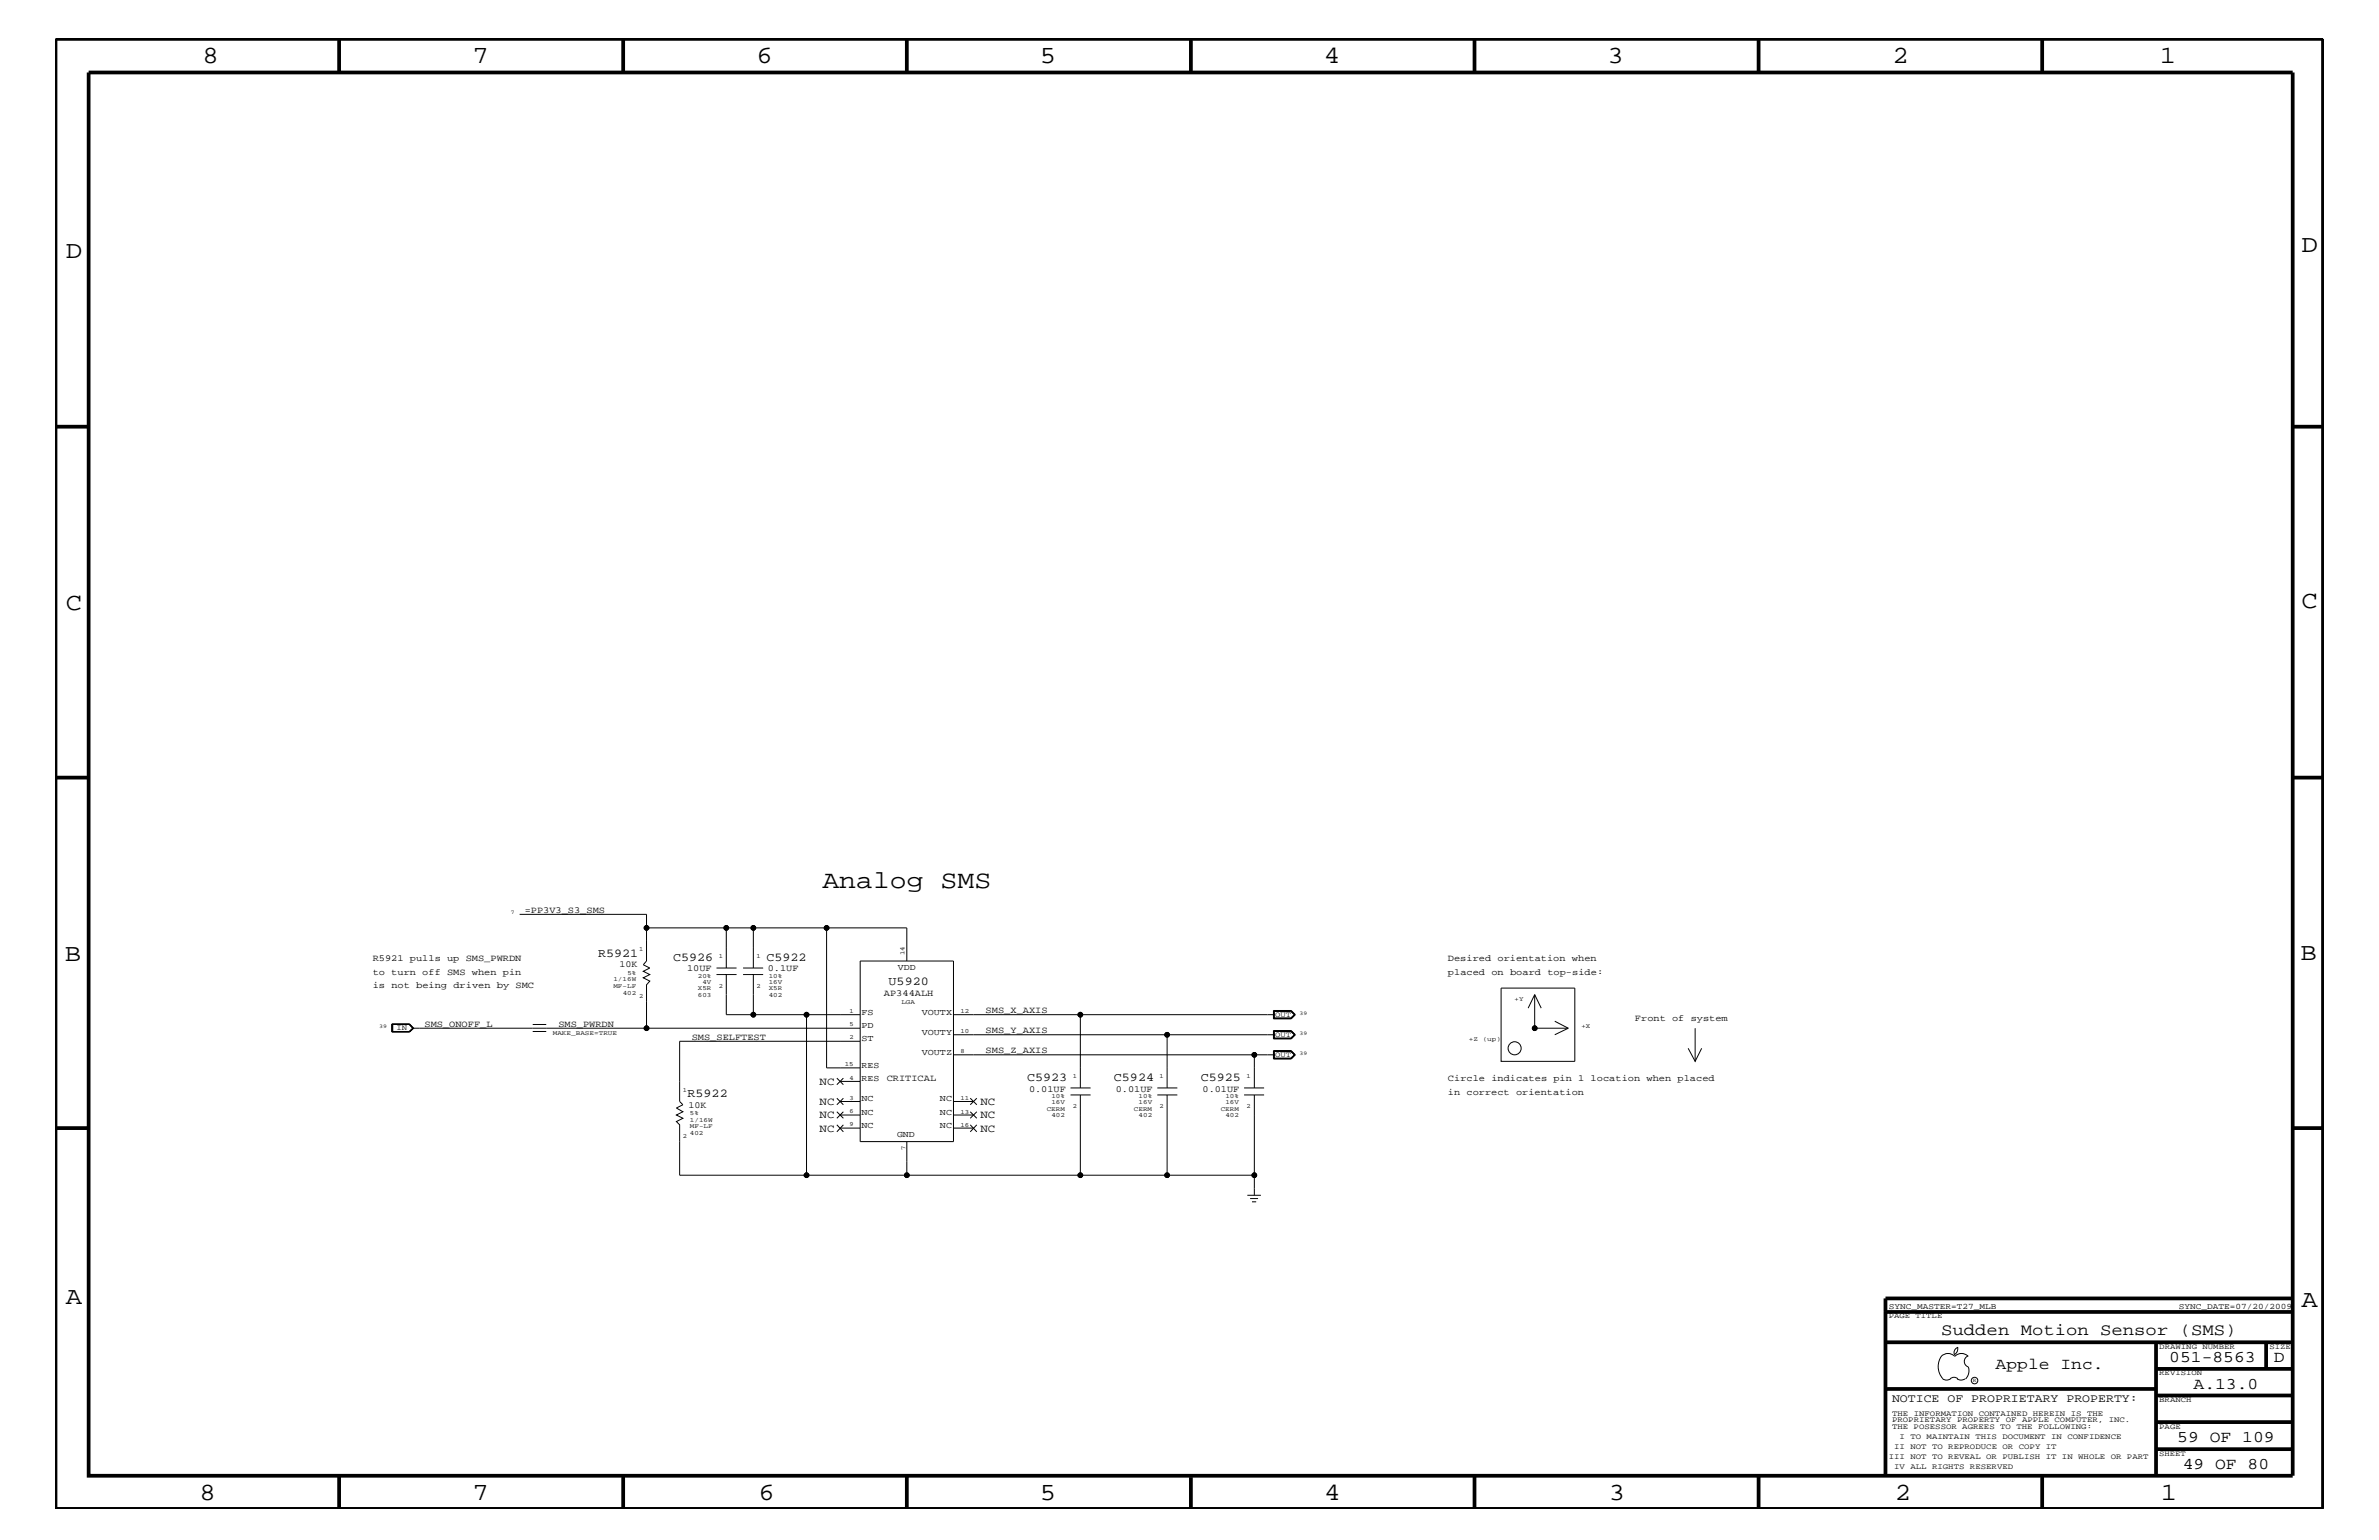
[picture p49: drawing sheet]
<svg xmlns="http://www.w3.org/2000/svg" width="432mm" height="279mm" viewBox="0 0 432 279" stroke-linecap="round" stroke-linejoin="round" font-family="sans-serif">
<defs><g id="words">
<text font-size="4.6" x="149.3" y="161.1">Analog SMS</text>
<g font-size="4.5">
<text x="36.7" y="11.5">8</text>
<text x="85.8" y="11.5">7</text>
<text x="137.3" y="11.5">6</text>
<text x="188.7" y="11.5">5</text>
<text x="240.3" y="11.5">4</text>
<text x="291.8" y="11.5">3</text>
<text x="343.5" y="11.5">2</text>
<text x="392" y="11.5">1</text>
<text x="11.9" y="46.8">D</text>
<text x="417.7" y="45.7">D</text>
<text x="11.9" y="110.6">C</text>
<text x="417.7" y="110.3">C</text>
<text x="11.8" y="174.3">B</text>
<text x="417.6" y="174.2">B</text>
<text x="11.9" y="236.7">A</text>
<text x="417.7" y="237.1">A</text>
<text x="36.2" y="272.1">8</text>
<text x="85.8" y="272.1">7</text>
<text x="137.7" y="272.1">6</text>
<text x="188.7" y="272.1">5</text>
<text x="240.4" y="272.1">4</text>
<text x="292" y="272.1">3</text>
<text x="343.9" y="272.1">2</text>
<text x="392.2" y="272.1">1</text>
</g>
<g font-size="3">
<text x="352.3" y="242.3">Sudden Motion Sensor (SMS)</text>
<text x="362.2" y="248.4">Apple Inc.</text>
<text x="393.7" y="247.1">051-8563</text>
<text x="398.1" y="252">A.13.0</text>
<text x="412.7" y="247.1">D</text>
<text x="395.2" y="261.6">59 OF 109</text>
<text x="396.2" y="266.6">49 OF 80</text>
</g>
<g font-size="2.2">
<text x="108.5" y="173.7">R5921</text>
<text x="122.2" y="174.4">C5926</text>
<text x="139.1" y="174.4">C5922</text>
<text x="161.3" y="178.7">U5920</text>
<text x="186.4" y="196.2">C5923</text>
<text x="202.2" y="196.2">C5924</text>
<text x="217.9" y="196.2">C5925</text>
<text x="124.8" y="199.1">R5922</text>
</g>
<text font-size="2.1" x="343.4" y="254.4">NOTICE OF PROPRIETARY PROPERTY:</text>
<g font-size="2">
<text x="148.8" y="196.8">NC</text>
<text x="148.8" y="200.4">NC</text>
<text x="148.8" y="202.9">NC</text>
<text x="178" y="200.4">NC</text>
<text x="178" y="202.9">NC</text>
<text x="148.8" y="205.3">NC</text>
<text x="178" y="205.3">NC</text>
</g>
<g font-size="1.7">
<text x="95.2" y="165.6">=PP3V3_S3_SMS</text>
<text x="67.6" y="174.4">R5921 pulls up SMS_PWRDN</text>
<text x="67.6" y="176.8">to turn off SMS when pin</text>
<text x="67.6" y="179.3">is not being driven by SMC</text>
<text x="112.4" y="175.5">10K</text>
<text x="124.7" y="176.2">10UF</text>
<text x="139.4" y="176.2">0.1UF</text>
<text x="262.8" y="176.8">placed on board top-side:</text>
<text x="262.8" y="174.4">Desired orientation when</text>
<text x="160.4" y="180.7">AP344ALH</text>
<text x="178.9" y="183.8">SMS_X_AXIS</text>
<text x="296.8" y="185.3">Front of system</text>
<text x="77" y="186.3">SMS_ONOFF_L</text>
<text x="101.3" y="186.3">SMS_PWRDN</text>
<text x="125.6" y="188.7">SMS_SELFTEST</text>
<text x="178.9" y="187.5">SMS_Y_AXIS</text>
<text x="178.9" y="191.1">SMS_Z_AXIS</text>
<text x="161" y="196.2">CRITICAL</text>
<text x="262.8" y="196.2">Circle indicates pin 1 location when placed</text>
<text x="125" y="200.9">10K</text>
<text x="186.8" y="198.1">0.01UF</text>
<text x="202.5" y="198.1">0.01UF</text>
<text x="218.3" y="198.1">0.01UF</text>
<text x="262.8" y="198.7">in correct orientation</text>
</g>
<g font-size="1.6">
<text x="163" y="176">VDD</text>
<text x="156.4" y="184.1">FS</text>
<text x="167.3" y="184.1">VOUTX</text>
<text x="156.4" y="186.5">PD</text>
<text x="156.4" y="188.9">ST</text>
<text x="167.3" y="187.7">VOUTY</text>
<text x="167.3" y="191.4">VOUTZ</text>
<text x="156.4" y="193.7">RES</text>
<text x="156.4" y="196.2">RES</text>
<text x="156.4" y="199.8">NC</text>
<text x="156.4" y="202.3">NC</text>
<text x="170.6" y="199.8">NC</text>
<text x="170.6" y="202.3">NC</text>
<text x="156.4" y="204.7">NC</text>
<text x="162.8" y="206.3">GND</text>
<text x="170.6" y="204.7">NC</text>
</g>
<g font-size="1.5">
<text x="342.8" y="237.4">SYNC_MASTER=T27_MLB</text>
<text x="395.5" y="237.4">SYNC_DATE=07/20/2009</text>
</g>
<g font-size="1.4">
<text x="231.5" y="184.4">OUT</text>
<text x="72" y="186.9">IN</text>
<text x="231.5" y="191.7">OUT</text>
<text x="231.5" y="188.1">OUT</text>
<text x="342.8" y="239.2">PAGE TITLE</text>
<text x="391.9" y="244.7">DRAWING NUMBER</text>
<text x="411.9" y="244.7">SIZE</text>
<text x="391.9" y="249.5">REVISION</text>
<text x="343.4" y="256.8">THE INFORMATION CONTAINED HEREIN IS THE</text>
<text x="391.9" y="254.4">BRANCH</text>
<text x="343.4" y="259.3">THE POSESSOR AGREES TO THE FOLLOWING:</text>
<text x="343.4" y="258">PROPRIETARY PROPERTY OF APPLE COMPUTER, INC.</text>
<text x="343.8" y="262.9">II NOT TO REPRODUCE OR COPY IT</text>
<text x="344.8" y="261.1">I TO MAINTAIN THIS DOCUMENT IN CONFIDENCE</text>
<text x="391.9" y="259.3">PAGE</text>
<text x="342.8" y="264.7">III NOT TO REVEAL OR PUBLISH IT IN WHOLE OR PART</text>
<text x="343.8" y="266.6">IV ALL RIGHTS RESERVED</text>
<text x="391.9" y="264.1">SHEET</text>
</g>
<g font-size="1.2">
<text x="116" y="172.6">1</text>
<text x="130.5" y="173.8">1</text>
<text x="137.3" y="173.8">1</text>
<text x="164.2" y="173.3" transform="rotate(-90 164.2 173.3)">14</text>
<text x="111.3" y="179.3">MF-LF</text>
<text x="111.3" y="178">1/16W</text>
<text x="113.9" y="176.8">5%</text>
<text x="126.7" y="179.7">X5R</text>
<text x="126.7" y="177.4">20%</text>
<text x="127.5" y="178.5">4V</text>
<text x="130.5" y="179.3">2</text>
<text x="137.3" y="179.3">2</text>
<text x="139.5" y="178.5">16V</text>
<text x="139.5" y="177.4">10%</text>
<text x="139.5" y="179.7">X5R</text>
<text x="113" y="180.5">402</text>
<text x="116" y="181">2</text>
<text x="126.7" y="181">603</text>
<text x="139.5" y="181">402</text>
<text x="154.2" y="183.8">1</text>
<text x="163.6" y="182.1">LGA</text>
<text x="174.3" y="183.8">12</text>
<text x="274.9" y="181.6">+Y</text>
<text x="100.3" y="187.7">MAKE_BASE=TRUE</text>
<text x="154.2" y="186.1">5</text>
<text x="154.2" y="188.6">2</text>
<text x="174.3" y="187.4">10</text>
<text x="174.3" y="191">8</text>
<text x="266.6" y="188.9">+Z</text>
<text x="269.1" y="188.9">(up)</text>
<text x="287" y="186.5">+X</text>
<text x="153.3" y="193.4">15</text>
<text x="154.2" y="195.9">4</text>
<text x="194.7" y="195.6">1</text>
<text x="210.5" y="195.6">1</text>
<text x="226.2" y="195.6">1</text>
<text x="124" y="198.1">1</text>
<text x="125.2" y="202.3">5%</text>
<text x="125.2" y="203.5">1/16W</text>
<text x="154.2" y="199.5">3</text>
<text x="154.2" y="201.9">6</text>
<text x="174.3" y="199.6">11</text>
<text x="174.3" y="202">13</text>
<text x="190" y="201.5">CERM</text>
<text x="190.8" y="202.7">402</text>
<text x="190.8" y="199.2">10%</text>
<text x="190.8" y="200.3">16V</text>
<text x="194.7" y="201">2</text>
<text x="205.8" y="201.5">CERM</text>
<text x="206.7" y="200.3">16V</text>
<text x="206.7" y="199.2">10%</text>
<text x="206.7" y="202.7">402</text>
<text x="210.5" y="201">2</text>
<text x="221.6" y="201.5">CERM</text>
<text x="222.4" y="202.7">402</text>
<text x="222.4" y="199.2">10%</text>
<text x="222.4" y="200.3">16V</text>
<text x="226.2" y="201">2</text>
<text x="124" y="206.5">2</text>
<text x="125.2" y="204.7">MF-LF</text>
<text x="125.2" y="205.9">402</text>
<text x="154.2" y="204.3">9</text>
<text x="164.3" y="208.7" transform="rotate(-90 164.3 208.7)">7</text>
<text x="174.3" y="204.4">16</text>
</g>
<g font-size="1">
<text x="92.7" y="165.9">7</text>
<text x="235.9" y="184.1">39</text>
<text x="68.8" y="186.5">39</text>
<text x="235.9" y="191.4">39</text>
<text x="235.9" y="187.7">39</text>
<text x="358.1" y="250.7">R</text>
</g>
</g></defs>
<g fill="none" stroke="#000" stroke-width=".18">
<path d="M94.3 165.9h23v8.5l-.5 .6 1.1 .6-1.1 .6 1.1 .6-1.1 .6 1.1 .6-.6 .7v7.8h38.8M117.3 168.3h32.7M130 176.8h3.7M130 175.6h3.7M131.8 176.8v7.3h4.9M131.8 168.3v7.3M134.9 176.8h3.6M134.9 175.6h3.6M136.7 176.8v7.3h9.7M136.7 168.3v7.3M156.1 174.4h17v32.7h-17zM164.6 174.4v-6.1h-14.6v25.4h6.1"/>
<path d="M272.5 179.3h13.3v13.3h-13.3zM71.2 185.9h3.1l.6 .6-.6 .6h-3.1zM71.3 185.9v1.2M74.3 185.9l.6 .6M74.3 185.8h-3.2v1.4h3.2M74.3 185.8l.8 .7-.8 .7M74.3 185.8l.7 .7-.7 .7M74.9 186.5h42.4M74.9 186.5l-.6 .6M96.7 187.1h2.4M96.7 185.9h2.4M151.9 195.6l1.2 1.2"/>
<path d="M151.9 199.2l1.2 1.2M152.5 199.8h3.6M152.5 196.2h3.6M153.1 195.6l-1.2 1.2M153.1 199.2l-1.2 1.2M156.1 188.9h-32.7v10.9l.6 .6-1.2 .6 1.2 .7-1.2 .6 1.2 .6-1.2 .6 .6 .6v9.1h41.2M156.1 184.1h-9.7v29.1M173.1 191.4h54.6M173.1 199.8h3.6M173.1 184.1h23M173.1 187.7h38.7M176.1 199.2l1.2 1.2"/>
<path d="M177.3 199.2l-1.2 1.2M194.3 198.7h3.7M194.3 197.4h3.7M196.1 198.7v14.5h31.6M210.1 198.7h3.6M210.1 197.4h3.6M211.8 198.7v14.5M225.8 198.7h3.6M225.8 197.4h3.6M227.7 198.7v18.2M231.1 183.3h3.3l.7 .8-.7 .8h-3.3zM231.1 187h3.3l.7 .7-.7 .8h-3.3z"/>
<path d="M231.1 190.6h3.3l.7 .8-.7 .7h-3.3zM231.1 192.1h3.3M231.1 190.7h3.3M231.1 184.8h3.3M231.1 183.4h3.3M231.1 188.4h3.3M231.1 187.1h3.3M231.2 183.4v1.4M231.2 187.1v1.3M231.2 190.7v1.4M231.3 191.4h-3.6v6M231.3 187.7h-19.5v9.7"/>
<path d="M231.3 184.1h-35.2v13.3M231.3 190.8h3l.7 .6-.7 .6h-3zM231.3 183.5h3l.7 .6-.7 .6h-3zM231.3 187.1h3l.7 .6-.7 .6h-3zM234.4 190.7l.6 .7-.6 .7M234.4 190.7l.6 .7M234.4 183.4l.6 .7-.6 .7M234.4 183.4l.6 .7M234.4 187.1l.6 .6-.6 .7M234.4 187.1l.6 .6M235 191.4l-.6 .7M235 184.1l-.6 .7"/>
<path d="M235 187.7l-.6 .7M278.6 180.5v6h6M278.6 180.5l-1.2 2.4M278.6 180.5l1.1 2.4M282.2 185.3l2.4 1.2M284.6 186.5l-2.4 1.2M306.4 190.2l1.3 2.4 1.2-2.4M307.7 186.5v6.1M151.9 201.7l1.2 1.2M151.9 204.1l1.2 1.2M152.5 204.7h3.6M152.5 202.3h3.6"/>
<path d="M153.1 201.7l-1.2 1.2M153.1 204.1l-1.2 1.2M164.6 207.1v6.1h31.5M173.1 204.7h3.6M173.1 202.3h3.6M176.1 201.7l1.2 1.2M176.1 204.1l1.2 1.2M177.3 201.7l-1.2 1.2M177.3 204.1l-1.2 1.2M226.4 216.9h2.5M226.9 217.5h1.4M227.2 218h.8"/>
<path d="M352.3 246.1a1.69 1.69 0 0 1 2.5 0 1.72 1.72 0 0 1 2.4 0M352.4 246a3.2 3.2 0 0 0 .4 4.3l.8 .1 .4-.2M354 250.2l.7-.3 .7 .3M355.2 250.2l.7 .2 .7-.2M355.3 244.4v.3a1.18 1.18 0 0 1-.6 1.1M355.4 244.4a.99 .99 0 0 0-.6 1.4M357.2 246a1.04 1.04 0 0 0-.7 1 1.04 1.04 0 0 0 .7 1M357.3 248l.1 .7a2.11 2.11 0 0 1-.6 1.5"/>
<circle cx="117.3" cy="168.3" r=".42"/>
<circle cx="131.8" cy="168.3" r=".42"/>
<circle cx="136.7" cy="168.3" r=".42"/>
<circle cx="150" cy="168.3" r=".42"/>
<circle cx="117.3" cy="186.5" r=".42"/>
<circle cx="136.7" cy="184.1" r=".42"/>
<circle cx="146.4" cy="184.1" r=".42"/>
<circle cx="196.1" cy="184.1" r=".42"/>
<circle cx="211.8" cy="187.7" r=".42"/>
<circle cx="227.7" cy="191.4" r=".42"/>
<circle cx="274.9" cy="190.2" r="1.19"/>
<circle cx="278.6" cy="186.5" r=".42"/>
<circle cx="146.4" cy="213.2" r=".42"/>
<circle cx="164.6" cy="213.2" r=".42"/>
<circle cx="196.1" cy="213.2" r=".42"/>
<circle cx="211.8" cy="213.2" r=".42"/>
<circle cx="227.7" cy="213.2" r=".42"/>
<circle cx="358.4" cy="250.5" r=".59"/>
</g>
<g fill="none" stroke="#000" stroke-width=".68" stroke-linecap="butt">
<path d="M10.1 7.1h411.5v266.7h-411.5zM16.1 13.2h400v254.5h-400zM61.6 7.1v6.1M113.1 7.1v6.1M164.6 7.1v6.1M216.2 7.1v6.1M267.6 7.1v6.1M319.2 7.1v6.1M370.7 7.1v6.1M10.1 77.4h6M416.1 77.4h5.5M10.1 141.1h6"/>
<path d="M416.1 141.1h5.5M10.1 204.7h6M416.1 204.7h5.5M342.2 238h73.9M416.1 235.6h-73.9v32.1M342.2 243.5h73.9M342.2 252h49.1M391.3 243.5v24.2M391.3 258h24.8M391.3 253.2h24.8M391.3 248.4h24.8M411.3 243.5v4.9"/>
<path d="M61.6 267.7v6.1M113.1 267.7v6.1M164.6 267.7v6.1M216.2 268v5.8M267.6 267.7v6.1M319.2 267.7v6.1M370.7 267.7v6.1M391.3 262.9h24.8"/>
</g>
<g fill="#000">
<circle cx="117.3" cy="168.3" r=".42"/>
<circle cx="131.8" cy="168.3" r=".42"/>
<circle cx="136.7" cy="168.3" r=".42"/>
<circle cx="150" cy="168.3" r=".42"/>
<circle cx="117.3" cy="186.5" r=".42"/>
<circle cx="136.7" cy="184.1" r=".42"/>
<circle cx="146.4" cy="184.1" r=".42"/>
<circle cx="196.1" cy="184.1" r=".42"/>
<circle cx="211.8" cy="187.7" r=".42"/>
<circle cx="227.7" cy="191.4" r=".42"/>
<circle cx="278.6" cy="186.5" r=".42"/>
<circle cx="146.4" cy="213.2" r=".42"/>
<circle cx="164.6" cy="213.2" r=".42"/>
<circle cx="196.1" cy="213.2" r=".42"/>
<circle cx="211.8" cy="213.2" r=".42"/>
<circle cx="227.7" cy="213.2" r=".42"/>
</g>
<use href="#words"/>
</svg>
